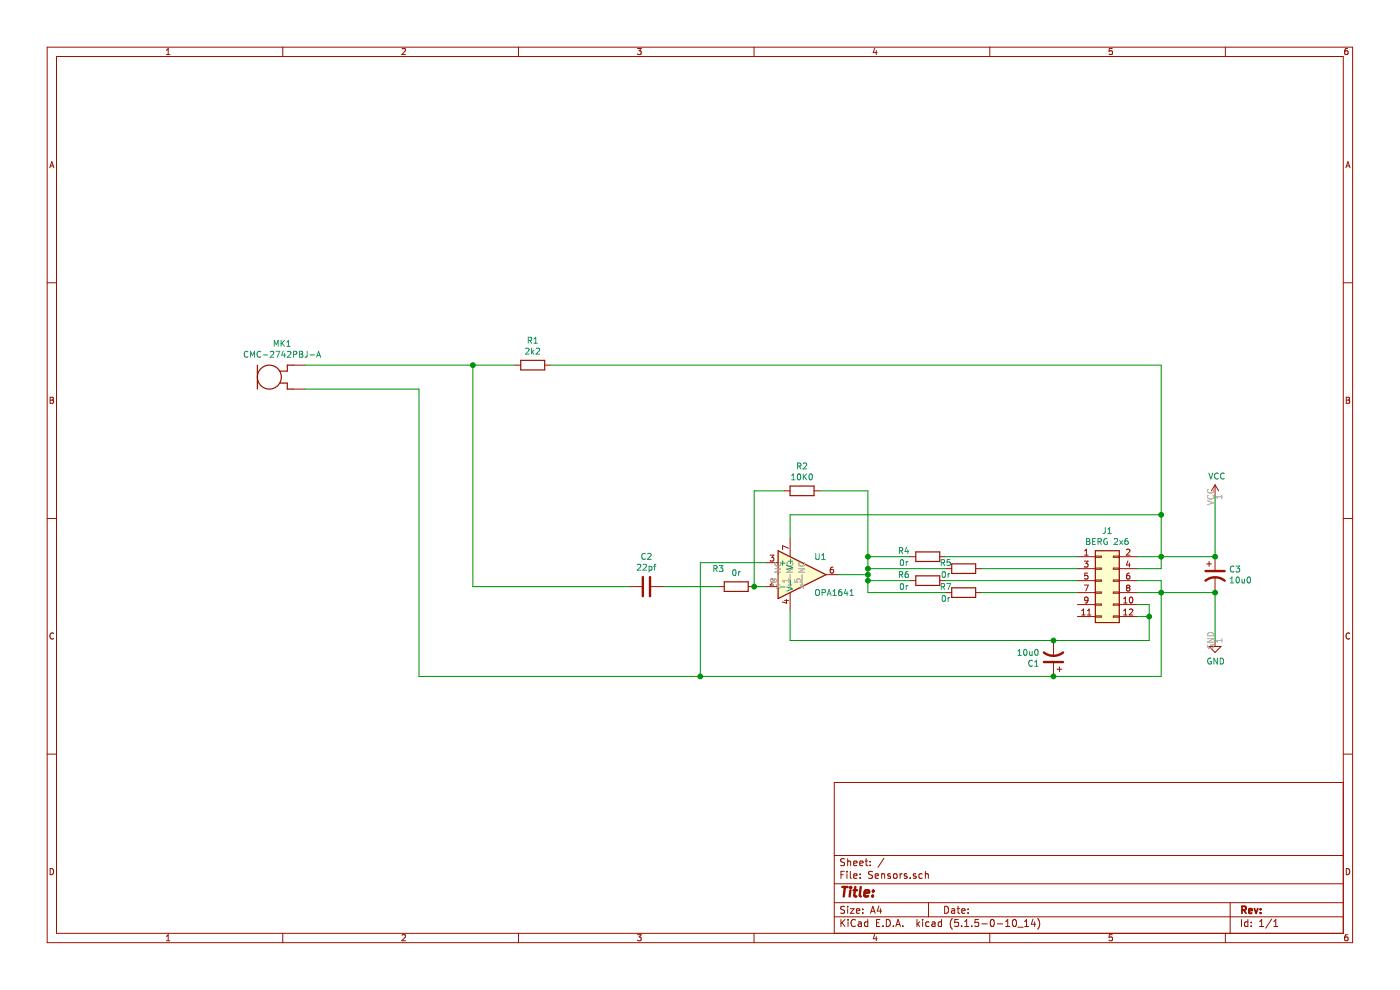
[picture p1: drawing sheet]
<svg xmlns="http://www.w3.org/2000/svg" width="297mm" height="210mm" viewBox="0 0 297 210" stroke-linecap="round" stroke-linejoin="round" font-family="sans-serif">
<path d="M0 0h297v209.9h-297z" fill-rule="evenodd" fill="#fff" stroke="#fff" stroke-width=".21"/>
<g fill="none" stroke="#981200" stroke-width=".21">
<path d="M10 10h276.9v190h-276.9zM12 12h273v186h-273zM35.3 11.6h.7M35.3 10.6l.4-.3v1.3M60 10v2M85.3 10.4l.5-.1 .2 .3-.8 1h.8M110 10v2M135.2 10.3h.8l-.4 .5 .4 .1v.6l-.2 .1-.6-.1M160 10v2M185.6 10.2l-.3 .9h.8M185.9 10.7v.9M210 10v2"/>
<path d="M236 10.3h-.7v.6l.6-.1 .1 .7-.2 .1-.5-.1M260 10v2M285.9 10.3h-.4l-.2 .3-.1 .7 .3 .3 .4-.1v-.7h-.4l-.3 .2M10.6 35.6l.4-1.3 .4 1.3M10.7 35.2h.6M285.5 35.6l.5-1.3 .4 1.3M285.6 35.2h.7M10 60h2M285 60h1.9M62.2 77.5h2.6M109.2 77.5h1.3M115.6 77.5h1.2"/>
<path d="M10.6 84.3h.5l.2 .2-.2 .4 .3 .2-.3 .5h-.5zM10.6 84.9h.5M62.2 82.5h2.6M285.6 84.3h.4l.3 .2-.3 .4 .3 .2-.2 .5h-.5zM285.6 84.9h.4M10 110h2M162.5 119.4h2.6M163.4 117.8h.8l-.5 .4 .4 .2 .1 .4-.3 .2-.5-.1M166.3 104.1h1.3M167.3 116.3l-1.3-.5v.8M167.6 114.3v3.8M172.7 104.1h1.3"/>
<path d="M193 118.1h1.3M199.4 118.1h1.2M228.6 118.1h3.8M230 119h.8l-.4 .5 .3 .1 .1 .5-.2 .2-.6-.1M230.1 117.8h.7M230.1 116.8l.4-.3v1.3M232.4 118h1.2v.2h-1.2zM236.2 118h1.3v.2h-1.3zM237.5 118.1h3.8M239 116.6l.5-.1 .2 .3-.8 1h.8M239.3 119l-.3 .9h.8M239.6 119.5v.8"/>
<path d="M256 119.6h1M256.5 119.1v1M257.8 102.9l-.8 1.2M257.8 102.9v2.5M257.8 118.1v2.8M257.8 102.9l.7 1.2M285 110h1.9M11.4 134.4a.58 .58 0 0 0-.8 .5 .58 .58 0 0 0 .8 .5M133.3 124.4h2.8M138.2 124.4h2.7M152.4 124.4h1.2M158.7 124.4h1.3"/>
<path d="M162.5 124.4h2.6M163.4 123l.5-.2 .3 .4-.8 .9h.8M166.4 127.4h.9M166.9 127.2v.8l-.9-.3M167.6 125.7v3.8M175.2 121.9h2.6M176.7 120.3h-.2a.79 .79 0 0 0-.1 1.3l.3-.1 .2-.5-.3-.2h-.2l-.3 .2M193 123.2h1.3M199.4 123.2h1.2M200.6 125.7h1.3M200.6 120.6h1.3M207 125.7h1.2"/>
<path d="M207 120.6h1.2M223.5 135.9v3.3M228.6 125.7h3.8M228.6 123.2h3.8M228.6 120.6h3.8M228.6 128.2h3.8M228.6 130.8h3.8M229.5 130.5h.7M229.5 129.5l.4-.3v1.3M230 124.1h.9l-.6 1.3M230.7 130.5h.7M230.7 129.5l.4-.3v1.3"/>
<path d="M230.7 121.6h-.5l-.1 .6 .5-.1 .2 .2v.3l-.2 .2-.5-.1M230.8 127.2l-.2 .2h-.4l-.1-.2 .1-.4 .4-.2 .2 .3-.2 .9-.4 .1M232.4 120.5h1.2v.3h-1.2zM232.4 123h1.2v.3h-1.2zM232.4 125.6h1.2v.2h-1.2zM232.4 128.1h1.2v.3h-1.2zM232.4 130.7h1.2v.2h-1.2zM236.2 120.5h1.3v.3h-1.3zM236.2 128.1h1.3v.3h-1.3zM236.2 130.7h1.3v.2h-1.3zM236.2 125.6h1.3v.2h-1.3zM236.2 123h1.3v.3h-1.3z"/>
<path d="M237.5 125.7h3.8M237.5 123.2h3.8M237.5 120.6h3.8M237.5 128.2h3.8M237.5 130.8h3.8M238.4 129.5l.3-.3v1.3M238.4 127.9h.7M238.4 127l.3-.4v1.3M238.4 130.5h.7M239.2 124.7l-.2-.3 .2-.3h.3l.2 .3-.2 .3M239.2 124.7l-.2 .2v.3l.2 .2 .4-.1 .1-.1v-.3l-.2-.2M239.2 124.7h.3"/>
<path d="M239.6 121.6h-.2a.79 .79 0 0 0-.2 1.2h.4l.1-.5-.2-.2h-.3l-.2 .2M239.6 129.3l.5-.1 .2 .3-.8 1h.8M239.7 126.8l.2-.2a.67 .67 0 0 1 .4 .7 .67 .67 0 0 1-.4 .6l-.3-.5zM256.5 137.1h2.5l-1.2 1.3zM257.8 122.4v3.3M257.8 135.9v1.2M286.3 134.4a.58 .58 0 0 0-.8 .5 .58 .58 0 0 0 .8 .5M10 160h2M223.5 140.7v2.8M224.2 142h1.1M224.8 141.5v1M285 160h1.9"/>
<path d="M285 166h-108v32M10.6 184.2a.65 .65 0 0 1 .8 .7 .65 .65 0 0 1-.8 .6zM35.3 198.6l.4-.3v1.3M35.3 199.6h.7M60 198v2M85.3 198.4l.5-.1 .2 .3-.8 1h.8M110 198v2M135.2 198.3h.8l-.4 .4 .4 .2v.5l-.2 .2-.6-.2M160 198v2M177 194.5h108M177 191.5h108M177 187.5h108"/>
<path d="M177 181.5h108M178.4 185.5h.5M178.4 195v1.5M178.6 195.7l.6 .8M179.1 184.8h-.7v1.5M179.2 192.3l-.6-.1-.3 .3 .2 .4 .6 .3v.4l-.2 .1h-.6M179.2 182.2l-.6-.1-.3 .3 .2 .4 .6 .3v.4l-.2 .1h-.6M179.2 195l-.8 .9M179.7 184.8v.2M179.7 185.3v1M179.8 182.1v1.5M179.8 192.2v.2"/>
<path d="M179.8 192.8v.9M179.8 182.8l.2-.2 .4 .1 .1 .9M179.9 195v.2M179.9 195.5v1M180.4 192.8h.8l-.8 .9h.8M180.4 184.8v1.3l.2 .2M181.1 185.8l.7-.1v-.3l-.5-.1-.2 .2 .1 .8h.6M181.1 183.2l.7-.2v-.3l-.5-.1-.2 .3 .1 .7h.6M181.5 195.2a.59 .59 0 0 0-.8 0 .59 .59 0 0 0-.2 .7 .56 .56 0 0 0 .3 .6 .56 .56 0 0 0 .7-.1M181.7 193.3l.7-.2-.1-.3h-.4l-.2 .2 .1 .7h.5M182.1 195.6h.6v.9M182.4 183.2l.7-.2-.1-.3-.4-.1-.2 .3 .1 .7h.5"/>
<path d="M182.5 186.2v.1M182.5 185.4v.1M182.7 195.9l-.5 .1-.2 .2 .2 .3h.5M183 193.6v.1M183 192.8v.2M183.5 182.6h.6M183.7 182.1v1.3l.4 .2M184.1 195.6l-.4-.1-.3 .3 .1 .6 .2 .1h.4M184.1 195v1.5M184.6 183.5v.1M184.6 182.7v.2M184.7 193.7l.5-1.5 .5 1.5"/>
<path d="M184.8 193.3h.7M185.1 184.9l-.6-.1-.3 .3 .1 .3 .7 .4v.4l-.2 .1h-.6M185.6 198.2l-.3 .9h.8M185.7 185.8l.7-.1-.1-.3-.4-.1-.2 .2v.8h.6M185.9 198.7v.9M185.9 195.8h.6M186.5 192.2l-.4 1.1h.9M186.7 195h-.8v1.5h.8M186.8 192.8v.9M187 185.5l.2-.2 .4 .1 .1 .9M187 185.3v1M187.3 196.4v.1"/>
<path d="M187.5 182.1l-1.2 1.9M188 195a.76 .76 0 0 1 .9 .8 .76 .76 0 0 1-.9 .7zM188.9 185.4l-.4-.1-.2 .2 .1 .3 .5 .1v.4h-.6M189.5 196.4v.1M189.6 185.5l.2-.2 .4 .2v.7l-.2 .1-.4-.1zM190 196.5l.5-1.5 .5 1.5M190.2 196.1h.7M191 185.3v1M191.4 185.3l-.4 .3M191.5 196.4v.1M192.4 185.4l-.4-.1-.2 .2 .1 .3 .5 .1v.4h-.6M193.1 186.2v.1"/>
<path d="M194.3 185.4l-.4-.1-.2 .2 .1 .3 .5 .1v.4h-.6M194.5 195v1.5M194.7 196l.4 .5M195.1 195.5l-.6 .6M195.7 185.4l-.5-.1-.3 .3 .1 .6 .2 .1h.5M195.7 195v.2M195.7 195.5v1M196.3 185.5l.2-.2 .4 .1v.9M196.3 184.8v1.5M197 191.5v3M197.1 195.6l-.4-.1-.3 .3v.6l.3 .1h.4M197.7 195.6h.6l.1 .9"/>
<path d="M198.4 195.9l-.7 .3 .2 .3h.5M199.7 195.6l-.4-.1-.3 .3 .1 .6 .2 .1h.4M199.7 195v1.5M200.4 192.2a.75 .75 0 0 1 .8 .8 .75 .75 0 0 1-.8 .7zM201.9 192.8h.6v.9M202 194.8a1.71 1.71 0 0 0 0 2.3M202.5 193.1l-.5 .1-.2 .2 .2 .3h.5M203 192.8h.6M203.2 192.2v1.3l.4 .2M203.3 195h-.7l-.1 .8 .7-.1 .2 .2-.1 .5-.2 .1-.6-.1M204 196.4v.1M204 193.3l.7-.2v-.3h-.5l-.2 .2 .1 .7h.6"/>
<path d="M204.6 196.5h.9M204.6 195.5l.5-.5v1.5M205.4 193.6v.1M205.4 192.8v.2M206.1 196.4v.1M207.6 195h-.7l-.1 .8 .7-.1 .1 .7-.2 .1-.6-.1M208.3 196h1.1M210 198v2M210.3 195.1l.1-.1a.8 .8 0 0 1 .6 .8 .8 .8 0 0 1-.6 .7 1 1 0 0 1-.1-1.4zM211.6 196h1.1M213.4 196.5h.8M213.4 195.5l.4-.5v1.5"/>
<path d="M214.9 195.2l.2-.2a.8 .8 0 0 1 .6 .8 .8 .8 0 0 1-.6 .7l-.3-.5zM215.9 196.7h1.2M217.4 196.5h.8M217.4 195.5l.4-.5v1.5M219.1 195l-.3 1.1h.9M219.5 195.5v1M220.1 194.8a1.71 1.71 0 0 1 0 2.3M236 198.3h-.7v.6l.6-.1 .1 .6-.2 .2-.5-.2M260 198v2M261 191.5v6.5M263.4 195v1.5M264.7 195.6l-.4-.1-.3 .3 .1 .7h.6"/>
<path d="M264.7 195v1.5M265.4 196.4v.1M265.4 195.6v.2M267.2 196.5h.9M267.2 195.5l.4-.5v1.5M269.8 195l-1.3 1.9M270.2 196.5h.9M270.2 195.5l.4-.5v1.5M285.6 184.2a.65 .65 0 0 1 .7 .7 .65 .65 0 0 1-.7 .6zM285.9 198.3h-.4l-.2 .3-.1 .7 .3 .3 .4-.2v-.6l-.4-.1-.3 .3"/>
</g>
<path d="M263.5 193h.7l.1-.2v-.4l-.2-.2h-.6v1.5M263.8 193l.5 .7M264.9 193.3l.7-.2v-.3h-.5l-.2 .2 .1 .7h.6M266.1 192.8l.4 .9 .3-.9M267.4 193.6v.1M267.4 192.8v.2" fill="none" stroke="#981200" stroke-width=".38"/>
<g fill="none" stroke="#981200" stroke-width=".51">
<path d="M136.4 122.4v4.1M137.9 122.4v4.1M221.5 138.4a3.3 3.3 0 0 0 4 0M255.7 121.1h4.1M255.7 123.2a3.3 3.3 0 0 1 4.1 0M221.5 140.4h4M178.7 188.2h1.1M179.2 188.2l-.2 2M180.4 188.8l-.2 1.4M180.5 188.2v.2M180.5 188.2l.1 .1-.1 .1M181.1 188.8h.7"/>
<path d="M181.5 188.2l-.3 1.7 .1 .2 .4 .1M182.6 188.2l-.2 1.7 .2 .3M183.4 189.5l1-.2-.1-.4h-.7l-.3 1 .3 .3 .6-.1M185.1 190v.2M185.3 188.9l.1 .1-.2 .1M185.3 188.9l-.1 .2"/>
</g>
<g fill="none" stroke="#981200" stroke-width=".25">
<path d="M54.6 77.5v5M62.2 77.5h-1.2v1.2h-1.6M110.5 76.4h5.1v2.1h-5.1zM59.4 81.3h1.6v1.2h1.2M165.1 116.8l10.1 5.1-10.1 5.1zM167.6 103.1h5.1v2h-5.1zM194.3 117.1h5.1v2h-5.1zM201.9 119.6h5.1v2h-5.1zM232.4 116.8h5.1v15.3h-5.1zM153.6 123.4h5.1v2.1h-5.1zM194.3 122.2h5.1v2h-5.1zM201.9 124.7h5.1v2h-5.1z"/>
<circle cx="57.1" cy="80" r="2.54"/>
</g>
<g fill="none" stroke="#009596" stroke-width=".21">
<path d="M52.6 74.6a.58 .58 0 0 0-.8 .5 .58 .58 0 0 0 .7 .6h.1M53.1 75.8v-1.3l.5 .9 .4-.9v1.3M55.3 74.6a.56 .56 0 0 0-.8 .5 .56 .56 0 0 0 .8 .6M55.8 75.3h1M57.4 74.6l.5-.1 .2 .4-.8 .9h.8M58.2 73.5v-1.3l.4 .9 .4-.9v1.3M58.5 74.5h.9l-.6 1.3M59.6 72.2v1.3M59.8 72.8l.6 .7M60.1 74.5l-.3 .8h.8M60.4 72.2l-.8 .7M60.4 74.9v.9"/>
<path d="M60.8 73.5h.8M60.8 72.6l.4-.4v1.3M61 74.6l.5-.1 .2 .4-.8 .9h.8M62.3 75.2l.6-.1v-.5l-.6-.1v1.3M63.5 74.5l.7 .1v.4l-.3 .1 .4 .2-.1 .4-.7 .1zM63.5 75.1h.4M65.2 74.5l-.1 1.1-.4 .2M65.8 75.3h.9M67.2 75.8l.4-1.3 .4 1.3M67.3 75.4h.6M111.5 74l.5-.1 .2 .3-.7 .9h.7M112.1 72.2l.6-.1v-.4l-.6-.2v1.3"/>
<path d="M112.4 72.2l.4 .6M112.8 73.9v1.2M112.9 74.6l.4 .5M113.3 72.8h.7M113.3 71.9l.3-.4v1.3M113.3 74.3l-.5 .5M113.7 74l.5-.1 .3 .3-.8 .9h.8M169.2 98.9l.7-.1v-.5l-.7-.1v1.3M169.5 98.9l.4 .6M170.4 98.3l.5-.1 .2 .4-.7 .9h.7M135.2 119.8l.5-.1 .2 .3-.7 1h.7M136.4 119.8l.5-.1 .3 .3-.8 1h.8"/>
<path d="M136.9 117.5a.56 .56 0 0 0-.8 .5 .56 .56 0 0 0 .8 .5M137.4 117.5l.5-.1 .2 .3-.8 .9h.8M139.1 119.7l-.3 .2v1.1M152.6 120h.8l-.5 .5 .4 .1 .1 .4-.3 .2-.5-.1M165.6 119.4h.9M166 119v.9M166.9 120l1.3 .4-1.3 .4M167.2 119.1h1M167.7 118.6v1M167.9 101.8h.8M167.9 100.9l.4-.4v1.3M169.3 100.6l.1-.1a.67 .67 0 0 1 .5 .7 .67 .67 0 0 1-.5 .6l-.3-.5z"/>
<path d="M170.4 100.5v1.3M170.6 101.1l.5 .7M171.1 100.5l-.7 .8M171.8 100.6l.1-.1a.69 .69 0 0 1 .5 .7 .69 .69 0 0 1-.5 .6l-.3-.5zM173 117.4v1.1l.3 .2 .4-.1 .1-.1v-1.1M174.3 118.7h.8M174.3 117.8l.4-.4v1.3M190.8 116.8l.7-.1v-.4l-.7-.1v1.2M191.1 118.8l.2-.1a.69 .69 0 0 1 .4 .6 .69 .69 0 0 1-.4 .7l-.3-.5zM191.1 116.8l.4 .6M192.2 119.1v.9M192.3 116.1l-.3 .9h.8"/>
<path d="M192.6 116.6v.8M192.6 119.1l-.4 .3M199.7 119.4l.6-.1v-.5l-.6-.1v1.3M200 119.4l.4 .6M201.5 118.7h-.5l-.1 .6 .5-.1 .2 .2v.3l-.2 .3-.5-.2M230.5 114.2l.6 .2 .1 .2-.2 .2 .2 .3-.1 .3-.6 .1zM230.5 114.8h.5M231.8 114.8h.4M232.4 114.2h-.6v1.3h.6M232.9 114.9l.6-.1 .2-.1-.1-.3-.7-.2v1.3M233.2 114.9l.5 .6M234.5 111.9v.9l-.2 .3-.3 .1"/>
<path d="M234.9 114.3a.59 .59 0 0 0-.8 .6 .59 .59 0 0 0 .8 .5v-.4h-.2M235 113.2h.8M235 112.3l.4-.4v1.3M236.4 114.4l.5-.2 .2 .4-.8 .9h.8M237.5 114.7l.7 .8M238.2 114.7l-.7 .8M239.2 114.2l-.4 .1-.2 .5 .1 .6h.5l.2-.1-.2-.5-.4-.1-.2 .3M256.4 100.3l.5 1.3 .4-1.3M258.4 100.5a.56 .56 0 0 0-.8 .5 .56 .56 0 0 0 .8 .5M259.7 100.5a.56 .56 0 0 0-.8 .5 .56 .56 0 0 0 .8 .5M137.7 120.2l.4-.1 .2 .3-.1 .5h-.5M137.7 120.1v1.3"/>
<path d="M138.7 120.1h.4M151.4 120.6l.7-.1v-.4l-.7-.1v1.2M151.7 120.6l.4 .6M155.5 121l.2-.2a.69 .69 0 0 1 .5 .7 .69 .69 0 0 1-.5 .6l-.3-.5zM156.7 121.3v.8M157 121.3l-.3 .2M165.6 124.5h.9M166.9 124.5l1.3 .4-1.3 .5M167.7 123.1v1M173.1 125.2l.2-.2 .4 .1a.78 .78 0 0 1-.1 1.2l-.5-.2zM174.4 125.7h.6l.1-.2v-.3l-.7-.2v1.3M175.5 126.3l.4-1.3 .4 1.3"/>
<path d="M175.6 126h.6M176.7 126.3h.7M176.7 125.4l.4-.4v1.3M178.5 125l-.4 .2-.2 .4v.6l.6 .1 .1-.2-.1-.5-.3-.1-.3 .3M179.4 125l-.3 .9h.8M179.7 125.5v.8M180.3 126.3h.7M180.3 125.4l.4-.4v1.3M190.8 121.9l.7-.1v-.4l-.7-.2v1.3M191.1 123.9l.2-.1a.69 .69 0 0 1 .4 .6 .69 .69 0 0 1-.4 .6l-.3-.4zM191.1 121.9l.4 .6M192.1 121.8l-.1 .2"/>
<path d="M192.1 121.8h.1M192.2 124.2v.8M192.6 121.2h-.2a.79 .79 0 0 0-.2 1.3h.4l.1-.5-.2-.3-.4 .1M192.6 124.2l-.4 .2M199.7 124.4l.6-.1v-.4l-.6-.1v1.2M200 124.4l.4 .6M200 126.4l.2-.1a.69 .69 0 0 1 .4 .7 .69 .69 0 0 1-.4 .6l-.3-.5zM200 121.4l.2-.2a.69 .69 0 0 1 .4 .7 .69 .69 0 0 1-.4 .6l-.3-.5zM200.8 123.8h.9l-.6 1.2M201.1 121.7v.8M201.1 126.8v.8M201.5 126.8l-.4 .2"/>
<path d="M201.5 121.7l-.4 .2M215.9 139h.8M215.9 138.1l.4-.4v1.3M217.3 137.9l.2-.2a.69 .69 0 0 1 .4 .7 .69 .69 0 0 1-.4 .6l-.3-.5zM218.4 138.2l.1 .8 .5-.1M219 138.2v.8M219.6 137.9l.2-.2a.67 .67 0 0 1 .5 .7 .67 .67 0 0 1-.5 .6l-.3-.5zM256.9 139.7a.59 .59 0 0 0-.7 .5 .59 .59 0 0 0 .7 .6l.1-.5h-.3M258.3 139.6v1.3l-.8-1.3v1.3M258.9 139.6a.64 .64 0 0 1 .7 .6 .64 .64 0 0 1-.7 .7zM261 123.7h.7M261 122.7l.3-.3v1.3"/>
<path d="M261.8 120.2a.56 .56 0 0 0-.8 .5 .56 .56 0 0 0 .8 .5M262.2 120.1h.8l-.4 .5h.3M262.3 122.5l.2-.1a.69 .69 0 0 1 .4 .6 .69 .69 0 0 1-.4 .7l-.3-.5zM262.9 120.6v.1M262.9 120.7l.1 .4-.1 .2-.7-.1M263.5 122.8v.8l.5-.1M264 122.8v.9M264.7 122.5l.2-.1a.67 .67 0 0 1 .4 .6 .67 .67 0 0 1-.4 .7l-.4-.5zM219 140.2a.56 .56 0 0 0-.8 .5 .56 .56 0 0 0 .8 .5M219.5 141.3h.7M219.5 140.4l.4-.3v1.2"/>
</g>
<g fill="#fffecd" stroke="#fffecd" stroke-width=".25">
<path d="M165.1 116.8l10.1 5.1-10.1 5.1z"/>
<path d="M232.4 116.8h5.1v15.3h-5.1z" fill-rule="evenodd"/>
</g>
<g fill="none" stroke="#969696" stroke-width=".21">
<path d="M164.5 119.3a.56 .56 0 0 0 .5 .8 .56 .56 0 0 0 .5-.8M167 119.3a.56 .56 0 0 0 .5 .8 .56 .56 0 0 0 .5-.8M169.6 119.3a.56 .56 0 0 0 .5 .8 .56 .56 0 0 0 .5-.8M256.2 106.2l1.2 .5-1.2 .4M256.3 105.1a.56 .56 0 0 0 .5 .8 .56 .56 0 0 0 .5-.8M256.3 103.8a.56 .56 0 0 0 .5 .8 .56 .56 0 0 0 .5-.8M257.8 105.4h.1M259.2 105v.7M259.2 105.4h-1.3l.4 .3M164 123l-.2-.2-.3 .2v.3l.2 .2 .3-.2M164 123l.3-.2h.2l.2 .2v.4l-.2 .1h-.2l-.3-.2M164 123v.3"/>
<path d="M164.4 120.7h1.2l-1.2 .7h1.2M164.7 124.1l.8 .7M165.1 121.9v2.5M165.5 124.1l-.8 .7M166.9 120.7h1.3l-1.3 .7h1.3M167.2 124.1l.8 .7M167.3 122.8v.7M167.3 123.2h-1.3l.4 .3M167.6 121.9v2.5M168 124.1l-.8 .7M168.6 122.9v.5l.6 .1-.2-.5 .3-.2h.3l.2 .2-.1 .5M169.4 120.7h1.3l-1.3 .7h1.3"/>
<path d="M169.8 124.1l.7 .7M170.2 121.9v2.5M170.5 124.1l-.7 .7M256.2 135.5h1.2l-1.2 .7h1.2M256.2 134.4a.68 .68 0 0 1 .8-.2 .68 .68 0 0 1 .4 .7h-1.2zM256.2 136.8a.59 .59 0 0 0 .6 .8 .59 .59 0 0 0 .6-.8h-.5v.2M257.8 135.9h.1M259.2 135.5v.7M259.2 135.9h-1.3l.4 .3"/>
</g>
<g fill="none" stroke="#009300" stroke-width=".21">
<path d="M64.8 77.5h44.4M100.3 77.5v46.9h33M116.8 77.5h129.5v43.1h-5M64.8 82.5h24.1v61h157.4v-20.3h-5M162.5 119.4h-13.9v24.1M166.3 104.1h-6.3v20.3h2.5M174 104.1h10.1v21.6h16.5M184.1 118.1h8.9M200.6 118.1h28M246.3 109.2h-78.7v5.1M257.8 105.4v12.7h-16.5M140.9 124.4h11.5"/>
<path d="M177.8 121.9h6.3M184.1 120.6h16.5M184.1 123.2h8.9M200.6 123.2h28M208.2 120.6h20.4M208.2 125.7h20.4M241.3 125.7h16.5v10.2M241.3 128.2h2.5v7.7h-76.2v-6.4M241.3 130.8h2.5"/>
</g>
<g fill="#009300" stroke="#009300" stroke-width=".21">
<circle cx="184.1" cy="120.6" r=".51"/>
<circle cx="257.8" cy="125.7" r=".51"/>
<circle cx="243.8" cy="130.8" r=".51"/>
<circle cx="246.3" cy="125.7" r=".51"/>
<circle cx="160" cy="124.4" r=".51"/>
<circle cx="148.6" cy="143.5" r=".51"/>
<circle cx="100.3" cy="77.5" r=".51"/>
<circle cx="223.5" cy="143.5" r=".51"/>
<circle cx="223.5" cy="135.9" r=".51"/>
<circle cx="184.1" cy="118.1" r=".51"/>
<circle cx="257.8" cy="118.1" r=".51"/>
<circle cx="184.1" cy="123.2" r=".51"/>
<circle cx="184.1" cy="121.9" r=".51"/>
<circle cx="246.3" cy="109.2" r=".51"/>
<circle cx="246.3" cy="118.1" r=".51"/>
</g>
</svg>
